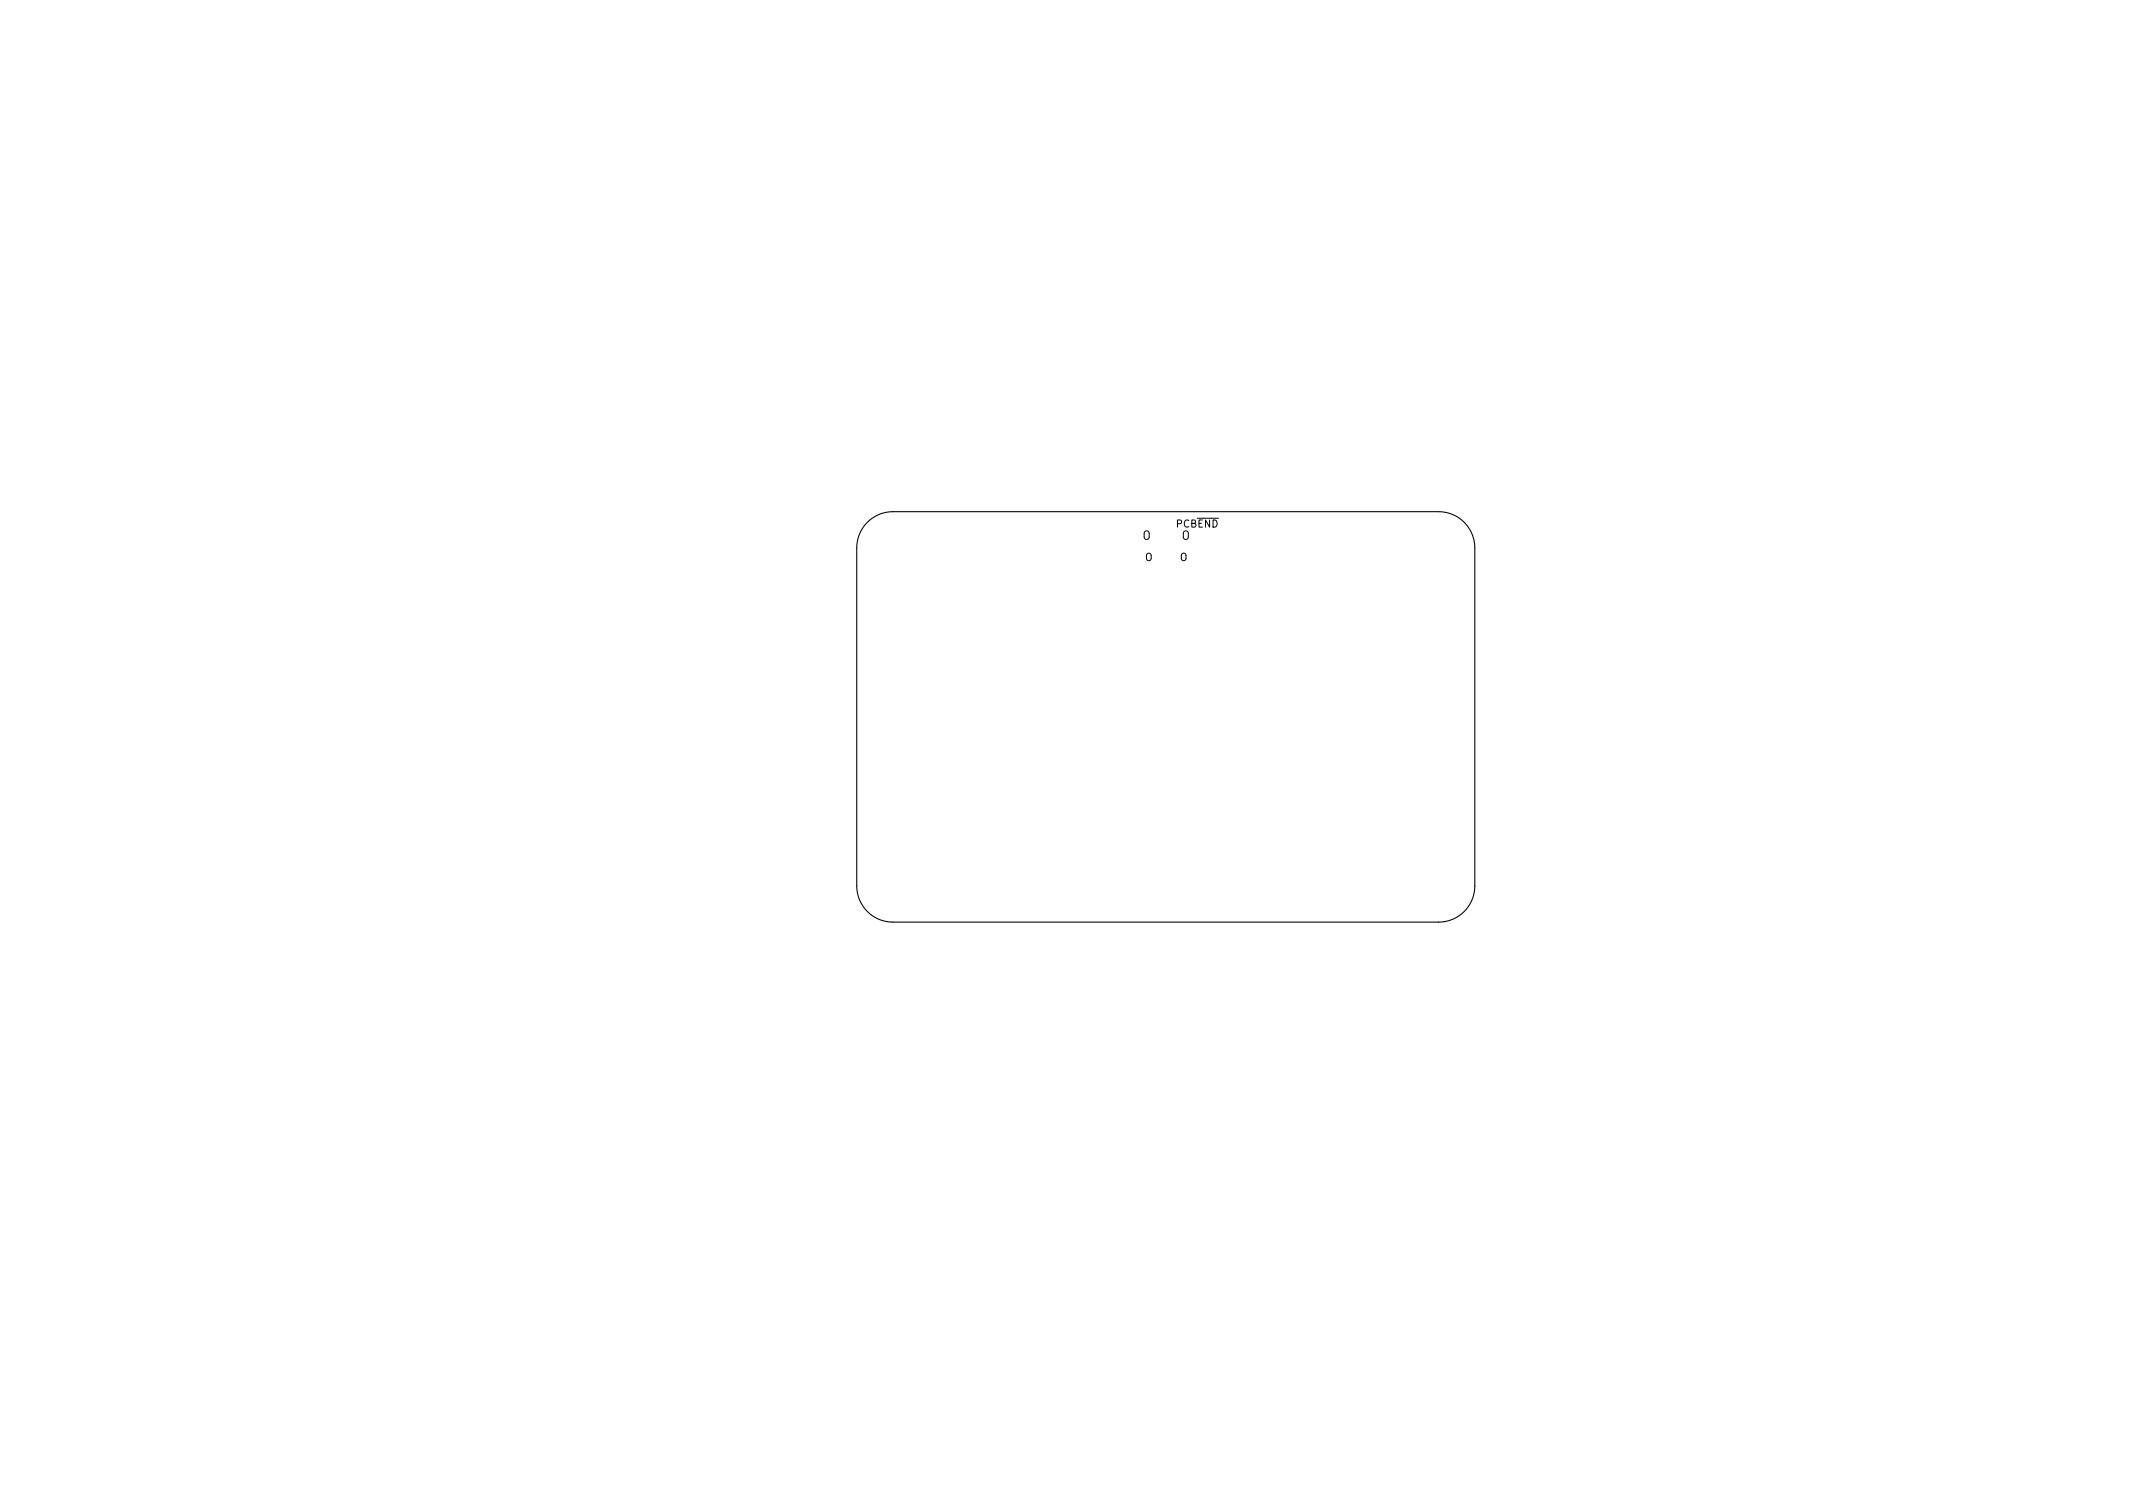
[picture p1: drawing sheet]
<svg xmlns="http://www.w3.org/2000/svg" width="297mm" height="210mm" viewBox="0 0 297 210" stroke-linecap="round" stroke-linejoin="round" font-family="sans-serif">
<defs><g id="words">
<text font-size="1.4" x="163.8" y="73.4">PCBEND</text>
</g></defs>
<path d="M119.3 76.3v47.1a5 5 0 0 0 5.1 5M124.3 71.2h76a5 5 0 0 1 5.1 5.1M124.4 71.2a5 5 0 0 0-5.1 5.1M205.4 76.3v47.1M124.3 128.4h76.1M205.4 123.4a5 5 0 0 1-5.1 5" fill="none" stroke="#000" stroke-width=".15"/>
<path d="M159.4 74l.4-.1 .2 .2v.7l-.2 .3h-.3l-.1-.2-.1-.7zM159.8 77.1l.3-.1 .2 .2v.6l-.2 .3-.3-.1-.1-.1v-.6zM164.6 77.1l.3-.1 .2 .2v.6l-.2 .3-.2-.1-.2-.1v-.6zM164.9 74l.3-.1 .3 .2v.7l-.2 .3h-.3l-.2-.2v-.7z" fill="none" stroke="#000" stroke-width=".14"/>
<use href="#words"/>
</svg>
